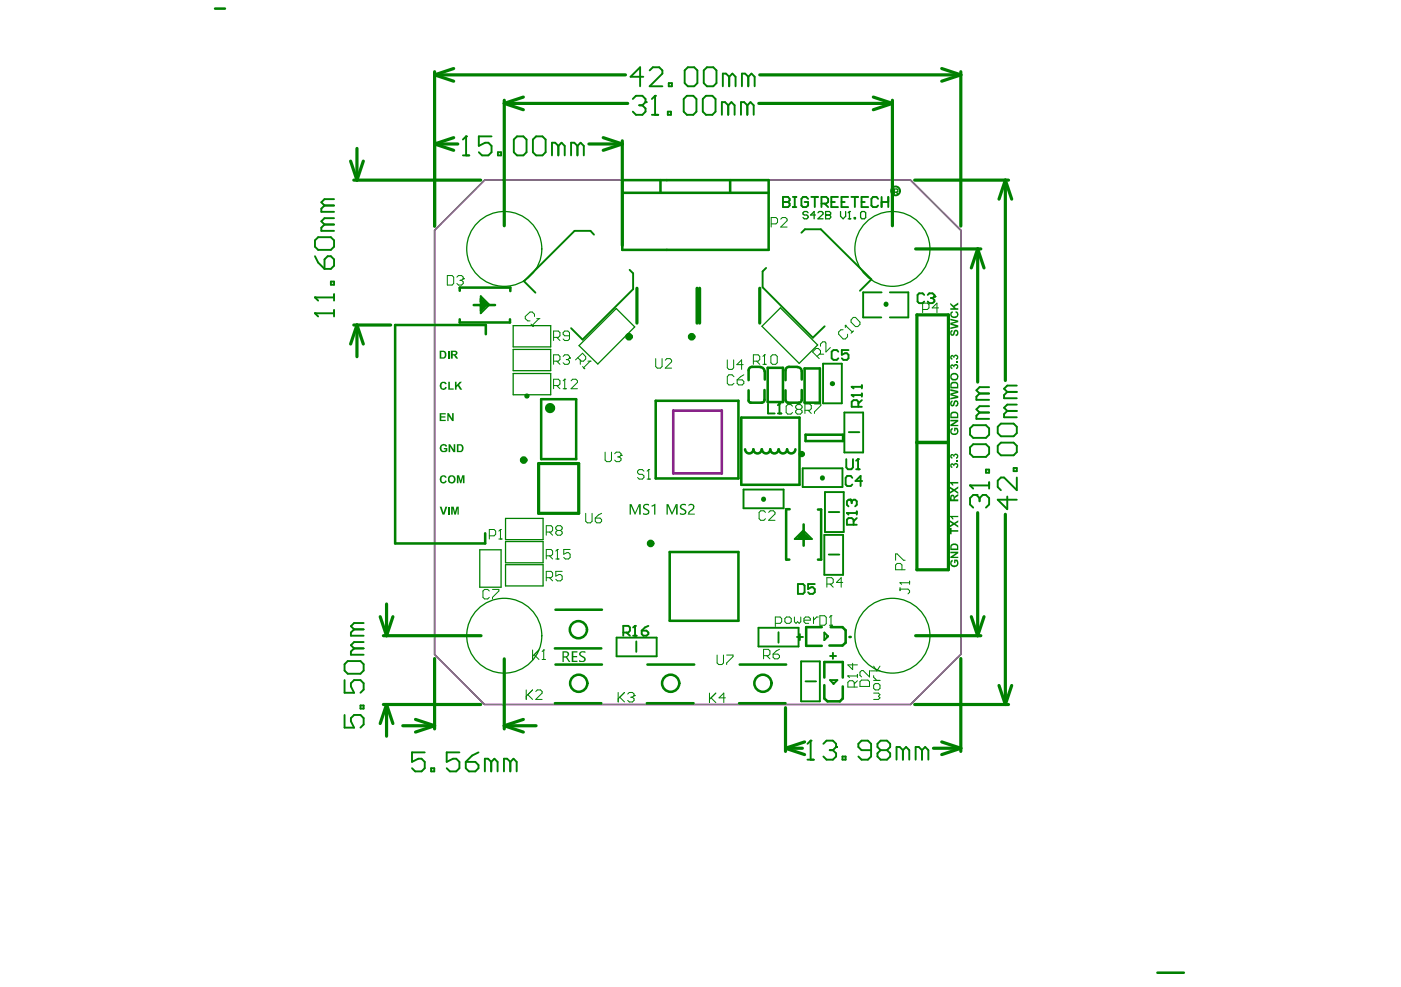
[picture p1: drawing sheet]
<svg xmlns="http://www.w3.org/2000/svg" width="287mm" height="202mm" viewBox="0 0 287 202" stroke-linecap="round" stroke-linejoin="round" font-family="sans-serif">
<path d="M99.2 36.9h87.2l10.3 10.3v86.8l-10.3 10.3h-87.2l-10.2-10.3v-86.8z" fill="none" stroke="#808080" stroke-width=".2"/>
<path d="M99.2 36.9h87.2l10.3 10.3v86.8l-10.3 10.3h-87.2l-10.2-10.3v-86.8z" fill="none" stroke="#800080" stroke-width=".33"/>
<path d="M137.8 84.1h10v12.9h-10z" fill="none" stroke="#800080" stroke-width=".52"/>
<g fill="none" stroke="#008000" stroke-width=".52">
<path d="M44 1.8h2M127.4 36.9h30v14.3h-30zM127.4 39.5h30M135.2 36.9v2.6M149.5 36.9v2.6M94.1 59.6l.1-.7h10.3v.7M94.1 65.4v.6h10.3v-.6M97 62.5h4.3M98.7 61.6l.9 .8M99.5 68.4v-1.8h-18.6v44.7h18.4v-2.1M153.3 75.8v2.1M153.3 79.9v2.1"/>
<path d="M154 75.1h1.7M156.5 79.9v2M156.6 76v1.7M157.2 75.3h3.1v7h-3.1zM160.8 75.8v2.1M160.8 79.9v2.1M161.5 75.1h1.7M164.1 76v1.7M164.1 79.9v2M164.7 75.5h3.1v7h-3.1zM110.8 81.8h7.2v12.2h-7.2zM134.2 82.1h17v15.9h-17z"/>
<path d="M151.8 85.5h11.9v13.8h-11.9zM153.7 82.5h2.2M161.3 82.5h2.2M164.9 89h7.7v1.3h-7.7zM137.1 113.1h14.1v14h-14.1zM161.7 104.3h-.8v10.2l.7 .1M164.5 109.2l-.9 .8M164.5 107.4v4.4M167.5 104.4h.6v10.2h-.6M113.6 132.8h9.5M113.7 136.1h9.5M113.7 124.9h9.5"/>
<path d="M132.5 136.1h9.6M151.4 136.1h9.5M168.2 128.4h-3.2v3.9h3.2M168.8 138.8v-3.2h3.7v3.2M170.1 128.4h2.4l.6 .7v2.5l-.6 .6h-2.7M173.9 130.5h.3M113.6 144h9.5M132.4 144h9.6M151.3 144h9.5M168.8 140.3v2.8l.6 .5h2.5l.6-.5v-2.5M236.9 199.2h5.5"/>
</g>
<g fill="none" stroke="#008000" stroke-width=".65">
<path d="M89 15.3l3.9 1.3M89 14.7v31.6M89 15.3h39M92.9 14l-3.9 1.3M107.1 19.9l-3.9 1.3M155.5 15.3h41.2M178.8 19.9l3.9 1.3M192.8 14l3.9 1.3M196.7 15.3l-3.9 1.3M196.7 14.7v31.6M71.8 33l1.3 3.9M72.4 36.9h26"/>
<path d="M73.1 30.4v6.5M74.4 33l-1.3 3.9M89 29.5l3.9 1.3M89 29.5h4.7M92.9 28.2l-3.9 1.3M103.2 20.5v25.7M103.2 21.2l3.9 1.3M103.2 21.2h25.3M120.6 29.5h6.8M123.5 28.2l3.9 1.3M127.4 28.8v21.5M127.4 29.5l-3.9 1.3"/>
<path d="M155.3 21.2h27.4M182.7 20.5v25.7M182.7 21.2l-3.9 1.3M187.3 36.9h19.2M205.8 36.9l1.3 3.9M205.8 36.9l-1.3 3.9M205.8 36.9v41M130.4 59v7.2M142.7 59v7.2M143.2 59v7.2M155.5 59v7.2M187.4 51h13.4"/>
<path d="M200.1 51l1.3 3.9M200.1 51l-1.3 3.9M200.1 51v27.3M72.4 66.6h7.6M73.1 66.6l1.3 3.9M73.1 66.6v6.5M73.1 66.6l-1.3 3.9M187.7 64.5h6.5v52.2h-6.5zM110.3 94.9h8.2v10.2h-8.2zM187.7 90.7h6.5M187.7 90.6h6.5M200.1 105v25.2"/>
<path d="M205.8 105.3v39M77.8 126.3l1.3 3.9M78.5 130.2h20M79.1 123.7v6.5M80.4 126.3l-1.3 3.9M89 134.9v14.4M103.2 134.9v14.4M187.4 130.2h13.4M196.7 134.9v19M198.8 126.3l1.3 3.9M201.4 126.3l-1.3 3.9M78.5 144.3h19.9"/>
<path d="M79.1 144.3l1.3 3.9M79.1 144.3v6.5M79.1 144.3l-1.3 3.9M82.5 148.6h6.5M85.1 147.3l3.9 1.3M89 148.6l-3.9 1.3M103.2 148.6h6.5M103.2 148.6l3.9 1.3M107.1 147.3l-3.9 1.3M160.8 153.2h3.5M160.8 153.2l3.9 1.3M160.8 144.9v9"/>
<path d="M164.7 151.9l-3.9 1.3M187.3 144.3h19.2M191.1 153.2h5.6M192.8 151.9l3.9 1.3M196.7 153.2l-3.9 1.3M204.5 140.4l1.3 3.9M207.1 140.4l-1.3 3.9"/>
</g>
<g fill="none" stroke="#008000" stroke-width=".39">
<path d="M121.6 48.1l-.7-.8h-3.3l-10.3 10.3 2.3 2.3M128.9 55.3l.7 .7v3.2l-10.3 10.4-2.4-2.4M156.8 54.9l-.7 .7v3.2l10.3 10.4 2.4-2.4M164.1 47.7l.7-.7h3.2l10.4 10.2-2.4 2.4M180.5 59.9h-3.8v5.1h3.7M182.2 59.9h3.7v5.1h-3.7M98.4 61.9l.7 .6v.3l-.5-.5v1.1M98.4 61.8h.3l.5 .4v.2zM98.4 61.2l1.2 1.2-1.2 1.2M99.2 62.4l-.4 .4h-.4l.2 .2h.5M100.1 62.3l-1.7-1.6v3.5l1.8-1.8M168.5 74.5h3.8v8.1h-3.8z"/>
<path d="M157.2 82.7v2h1.4M159.2 84.7h.8M159.6 82.7v2M164.3 95.9h8.2v3.8h-8.2zM172.9 84.5h3.8v8.2h-3.8zM173.8 88.5h2.1M152.2 100.3h8.2v3.8h-8.2zM163.2 110.4l1.3-1.2 1.2 1.2M163.8 110.1l.5-.5h.2l-.7 .8zM164.5 108.6l1.7 1.8h-3.5l1.7-1.7M164.5 109.6l.3 .4v.4l.2-.2v-.5M165.5 110.2h-1.1l.4-.5h-.2l-.7 .7"/>
<path d="M168.8 109.5h3.8v8.2h-3.8zM168.9 100.8h3.8v8.2h-3.8zM169.7 113.6h2.1M169.7 104.9h2.1M126.2 130.6h8.2v3.8h-8.2zM130.3 131.4v2.1M155.3 128.6h8.2v3.8h-8.2zM159.4 129.5v2.1M163.2 130.5h1.2M163.7 129.9v1.2M164 135.5h3.8v8.1h-3.8zM164.9 139.5h2.2"/>
<path d="M168.8 129.5l.7 .8-.7 .8zM169.3 130.3h.2M169.9 139.3h1.5l-.8 .8zM169.9 134.4h1.3M170.5 133.7v1.2M170.6 139.8v.3"/>
</g>
<path d="M105.1 66.7h7.6v4.3h-7.6zM105.1 71.6h7.6v4.3h-7.6zM105.1 76.5h7.6v4.3h-7.6zM118.5 70.8l7.7-7.6 3.7 3.8-7.5 7.6zM156 66.8l3.8-3.7 7.6 7.6-3.8 3.7zM98.2 112.6h4.4v7.7h-4.4zM103.5 106.2h7.7v4.3h-7.7zM103.5 110.9h7.7v4.4h-7.7zM103.5 115.7h7.7v4.3h-7.7z" fill="none" stroke="#008000" stroke-width=".26"/>
<path d="M170.4 78.6h.1M181.4 62.3h.1M168.4 97.9h.1M156.3 102.2v.1" fill="none" stroke="#008000" stroke-width="1"/>
<path d="M100.2 109.7h.9l.4-.3v-.6l-.4-.4h-.9v2M102.1 110.4h.7M102.5 108.4h.1M102.5 108.4l-.4 .4M102.5 108.4v2M119.9 105.1v1.7l.3 .3h.7l.3-.3v-1.7M121.9 106.1h.9l.4 .3v.4l-.4 .3h-.6l-.3-.3zM123.2 105.1l-.7 .4-.6 .6M146.8 134.2v1.6l.3 .3h.7l.3-.3v-1.6M148.8 134.2h1.3v.3l-1.3 1.3v.3" fill="none" stroke="#008000" stroke-width=".2"/>
<circle cx="159.6" cy="82.7" r=".2" fill="#008000"/>
<path d="M159.6 82.7l-.4 .3M173.2 94v1.7l.4 .4h.7l.3-.4v-1.7M175.3 96.1h.7M175.7 94v2.1" fill="none" stroke="#008000" stroke-width=".39"/>
<circle cx="175.7" cy="94" r=".2" fill="#008000"/>
<path d="M175.7 94l-.4 .4" fill="none" stroke="#008000" stroke-width=".39"/>
<path d="M188.9 63.4h1l.3-.3v-.7l-.3-.3h-1v1.9M192.1 63.1h-1.3l1-1v1.9M183.3 114.7v-1.3h.4l1.3 1.3h.3M184.3 119.4h.1M184.3 119.4h1.9M184.3 119.4l.3 .3M184.6 116.7v-1l-.3-.3h-.6l-.4 .3v1h2M186.2 119v.7M184.3 120.3v.7M184.3 120.7h1.6l.3 .3v.3l-.3 .3" fill="none" stroke="#008000" stroke-width=".2"/>
<g fill="#008000">
<path d="M194.5 95.1a.4 .4 0 0 1 .4-.2 .4 .4 0 0 1 .4 .2 .51 .51 0 0 1 .8-.1 .51 .51 0 0 1-.3 .8l-.1-.2a.26 .26 0 0 0 .2-.4 .26 .26 0 0 0-.4-.1 .26 .26 0 0 0-.1 .4h-.2l-.1-.3a.18 .18 0 0 0-.3 0 .18 .18 0 0 0 0 .3l.2 .1-.1 .2a.52 .52 0 0 1-.4-.7z"/>
<path d="M195.8 94.2h.4v.3h-.4z"/>
<path d="M194.5 93.2a.56 .56 0 0 1 .8-.1 .52 .52 0 0 1 .8 .1 .52 .52 0 0 1-.4 .8v-.4a.24 .24 0 0 0 .1-.3 .24 .24 0 0 0-.3-.1 .24 .24 0 0 0-.1 .3h-.3a.2 .2 0 0 0-.1-.2 .2 .2 0 0 0-.3 .2 .2 .2 0 0 0 .3 .1l-.1 .4a.52 .52 0 0 1-.4-.8z"/>
<path d="M194.5 74.8l.3-.2 .5 .2a.52 .52 0 0 1 .9 0 .52 .52 0 0 1-.5 .8v-.3a.28 .28 0 0 0 .2-.3 .28 .28 0 0 0-.4-.2 .28 .28 0 0 0-.1 .4l-.3-.1a.19 .19 0 0 0-.1-.2 .19 .19 0 0 0-.2 .1 .19 .19 0 0 0 .1 .3v.3a.52 .52 0 0 1-.4-.7z"/>
<path d="M195.8 74h.4v.3h-.4z"/>
<path d="M194.5 72.9a.37 .37 0 0 1 .4-.2 .37 .37 0 0 1 .4 .2 .52 .52 0 0 1 .9 0 .52 .52 0 0 1-.5 .8v-.3a.26 .26 0 0 0 .1-.4 .26 .26 0 0 0-.4-.1 .26 .26 0 0 0 0 .4l-.5-.3-.2 .2 .3 .2-.1 .3-.2-.1-.2-.2z"/>
<path d="M90 84.6h1.2v.3h-.9v.4h.9v.2h-.9v.5h.9v.2h-1.2z"/>
<path d="M91.6 84.6h.3l.7 1.1v-1.1h.3v1.6h-.3l-.8-1v1h-.2z"/>
</g>
<g fill="none" stroke="#008000" stroke-width=".2">
<path d="M131.8 96.5l-.3-.3h-.7l-.3 .3v.3l.3 .3h.7l.3 .4v.3l-.3 .3h-.7l-.3-.3M132.5 98.1h.6M132.8 96.2h.1M132.8 96.2v1.9M132.8 96.2l-.3 .3M100.2 121l-.4-.3h-.6l-.3 .3v1.3l.3 .4h.6l.4-.4M100.8 120.7h1.3v.3l-1.3 1.3v.4M156.3 134.3h1l.3-.3v-.7l-.3-.3h-1v1.9M157 134.3l.6 .6M158.3 134h.9l.4 .3v.3l-.4 .3h-.6l-.3-.3zM159.6 133l-.7 .3-.6 .7M167.8 126.1h1l.3 .3v1.3l-.3 .4h-1z"/>
<path d="M169.8 128.1h.6M170.1 126.1h.1M170.1 126.1v2M170.1 126.1l-.3 .3"/>
</g>
<path d="M173.4 105.1h2M174.7 107.5v-1.1l-.3-.3h-.7l-.3 .3v1.1h2M175.4 106.1l-.7 .7M175.4 104.7v.7" fill="none" stroke="#008000" stroke-width=".39"/>
<circle cx="173.4" cy="105.1" r=".2" fill="#008000"/>
<path d="M173.4 105.1l.3 .3M174 102.3h-.3l-.3 .4v.7l.3 .3" fill="none" stroke="#008000" stroke-width=".39"/>
<circle cx="174" cy="102.3" r=".2" fill="#008000"/>
<path d="M189.2 60.4l-.3-.3h-.7l-.4 .3v1.4l.4 .3h.7l.3-.3M189.9 60.4l.3-.3h.7l.4 .3v.3M174 102.3l.4 .4M174.4 102.7v.4M174.4 102.7l.3-.4h.4l.3 .4v.7l-.3 .3" fill="none" stroke="#008000" stroke-width=".39"/>
<path d="M178.2 137.4h2M178.8 138.4v.3l.7 .7M178.8 139.4h1.4M178.8 136.4l.7 1 .7-1M178.8 141.9h1l.4 .4-.4 .3 .4 .3-.4 .3h-1M178.8 140.3l.4-.3h.6l.4 .3v.7l-.4 .3h-.6l-.4-.3z" fill="none" stroke="#008000" stroke-width=".2"/>
<path d="M183.1 39.4l.7-.2v-.4l-.7-.1v1M183.5 39.4l.3 .3" fill="none" stroke="#008000" stroke-width=".26"/>
<circle cx="191.3" cy="60.7" r=".2" fill="#008000"/>
<path d="M190.6 61h.3M190.9 61l.4 .4v.4l-.4 .3h-.7l-.3-.3M191.3 60.7l-.4 .3" fill="none" stroke="#008000" stroke-width=".39"/>
<g fill="#008000">
<path d="M194.5 99.7l.8 .5 .9-.6v.4l-.6 .4 .6 .4v.4l-.9-.6-.8 .5v-.4l.5-.3-.5-.3z"/>
<path d="M194.5 98.7h1.7v.3h-1.2l.2 .4h-.3l-.4-.4z"/>
<path d="M194.5 108.1h.3v.5h1.4v.3h-1.4v.5h-.3z"/>
<path d="M194.5 106.6l.8 .5 .9-.5v.4l-.6 .3 .6 .4v.4l-.9-.6-.8 .5v-.4l.5-.3-.5-.3z"/>
<path d="M194.5 105.7h1.7v.2h-1.2l.2 .5h-.3l-.4-.6z"/>
<path d="M194.6 82.2l.4-.2-.1 .4a.23 .23 0 0 0-.1 .3 .23 .23 0 0 0 .3 .1v-.1a.59 .59 0 0 1 .3-.6 .59 .59 0 0 1 .7 0v.1a.73 .73 0 0 1-.4 1.1l-.1-.3a.37 .37 0 0 0 .3-.3 .37 .37 0 0 0-.2-.4l-.2 .2a.66 .66 0 0 1-.6 .8 .74 .74 0 0 1-.3-1z"/>
<path d="M194.5 79.7l1.7 .4v.4l-1.3 .3 1.3 .3v.4l-1.7 .3v-.3l1.2-.3-1.2-.2v-.4l1.2-.3-1.2-.2z"/>
<path d="M194.6 87.9l.4-.3 .1 .3a.52 .52 0 0 0-.1 .8 .52 .52 0 0 0 .8-.1l.1-.5-.1-.2h-.2v.4h-.3v-.7h.7v.1a.85 .85 0 0 1-.6 1.4 .85 .85 0 0 1-.8-1.2z"/>
<path d="M194.5 86h1.7v.3l-1.1 .7h1.1v.3h-1.7v-.3l1.2-.7h-1.2z"/>
<path d="M194.7 67.7l.3-.1-.2 .7a.18 .18 0 0 0 .2 .2 .18 .18 0 0 0 .1-.2l.1-.2a.54 .54 0 0 1 .7-.5 .54 .54 0 0 1 .3 .8l-.4 .4h-.1l-.1-.3a.29 .29 0 0 0 .3-.3 .29 .29 0 0 0-.3-.3l-.1 .2a.51 .51 0 0 1-.3 .6 .51 .51 0 0 1-.7-.3z"/>
<path d="M194.5 65.3l1.7 .4v.3l-1.3 .3 1.3 .3v.4l-1.7 .4v-.3l1.2-.3-1.2-.3v-.4l1.2-.2-1.2-.3z"/>
<path d="M194.6 64l.4-.3 .1 .3a.49 .49 0 0 0-.1 .8 .49 .49 0 0 0 .7-.1 .38 .38 0 0 0 .2-.4 .38 .38 0 0 0-.3-.3l.1-.3a.78 .78 0 0 1 .4 1.2 .78 .78 0 0 1-1.2 .1 .64 .64 0 0 1-.4-.8z"/>
<path d="M194.5 62l.7 .6 1-.6v.4l-.8 .5 .3 .2h.5v.3h-1.7v-.3h.8l-.8-.7z"/>
<path d="M194.5 101.5a.51 .51 0 0 1 .6-.2 .51 .51 0 0 1 .4 .5v-.2l.7-.4v.4l-.7 .5v.2h.7v.4h-1.7zM194.8 101.8v.5h.4v-.5l-.1-.2z"/>
<path d="M194.7 78.4l.4-.2a.77 .77 0 0 1 1.1 .7v.7h-1.7v-1zM194.9 78.6l-.1 .6h1.1v-.2a.63 .63 0 0 0-1-.4z"/>
<path d="M194.6 76.7l.5-.3a.82 .82 0 0 1 1 .4 .82 .82 0 0 1-.3 1.1 .82 .82 0 0 1-1.1-.3l-.2-.5zM194.9 76.9a.54 .54 0 0 0 .4 .7 .54 .54 0 0 0 .6-.6 .7 .7 0 0 0-1-.1z"/>
<path d="M194.7 84.4l.5-.1a.79 .79 0 0 1 1 .7v.7h-1.7v-1zM194.9 84.7l-.1 .6h1.1v-.2a.6 .6 0 0 0-.4-.5 .6 .6 0 0 0-.6 .1z"/>
</g>
<path d="M173.6 138.4h.1M173.6 138.4l.3 .4M173.6 138.4h1.9M174.5 135.8v1.3l-.9-.9h1.9M175.5 139.4l-.6 .7M175.5 138.1v.7M174.9 140.7v-1l-.4-.3h-.6l-.3 .3v1h1.9" fill="none" stroke="#008000" stroke-width=".2"/>
<g fill="#008000">
<path d="M194.6 114.9l.4-.3 .1 .4a.49 .49 0 0 0-.1 .7 .49 .49 0 0 0 .7 0l.2-.2v-.4l-.3-.2v.4h-.3v-.7h.7l.1 .2a.87 .87 0 0 1-.6 1.3 .87 .87 0 0 1-1-1.1z"/>
<path d="M194.5 113h1.7v.3l-1.1 .7h1.1v.3h-1.7v-.3l1.2-.7h-1.2z"/>
<path d="M90 103.8h.4l.4 1.2 .4-1.2h.4l-.6 1.6h-.4z"/>
<path d="M91.7 103.8h.3v1.6h-.3z"/>
<path d="M92.4 103.8h.5l.2 1.1 .4-1.1h.4v1.6h-.2v-1.3l-.4 1.3h-.3l-.3-1.3v1.3h-.3z"/>
<path d="M90.2 97.5l.3-.2a.74 .74 0 0 1 .9 .5l-.3 .1a.43 .43 0 0 0-.6-.2 .43 .43 0 0 0-.1 .6v.1a.36 .36 0 0 0 .4 .4 .36 .36 0 0 0 .3-.4l.3 .1a.77 .77 0 0 1-1 .4 .77 .77 0 0 1-.3-1.1z"/>
<path d="M93.5 97.3h.5l.3 1.1 .3-1.1h.5v1.7h-.3v-1.3l-.4 1.3h-.2l-.3-1.3v1.3h-.4z"/>
<path d="M90.1 78.4h.1a.73 .73 0 0 1 1.2 .2l-.3 .1a.38 .38 0 0 0-.5-.3 .38 .38 0 0 0-.2 .6h-.1a.55 .55 0 0 0 .6 .6l.2-.4 .3 .1a.75 .75 0 0 1-1 .5 .75 .75 0 0 1-.3-1.1z"/>
<path d="M91.8 78.2h.3v1.4h.8v.2h-1.1z"/>
<path d="M93.1 78.2h.4v.7l.6-.7h.5l-.6 .6 .6 1h-.4l-.5-.8-.2 .4v.4h-.4z"/>
<path d="M91.6 71.8h.4v1.6h-.4z"/>
<path d="M194.6 111.6a.86 .86 0 0 1 .9-.3 .86 .86 0 0 1 .7 .7v.7h-1.7zM194.9 111.8l-.1 .5h1.1v-.2a.56 .56 0 0 0-.8-.4z"/>
<path d="M91.8 97.7a.82 .82 0 0 1 1.3-.1 .82 .82 0 0 1-.2 1.3 .82 .82 0 0 1-1.2-.5zM92.1 97.8a.68 .68 0 0 0 .4 1 .55 .55 0 0 0 .4-.7 .55 .55 0 0 0-.7-.4z"/>
<path d="M90 71.8h.6a.83 .83 0 0 1 .8 .5 .83 .83 0 0 1-.2 1l-.3 .1h-.9zM90.3 72.1v1.1h.3a.56 .56 0 0 0 .5-.6 .56 .56 0 0 0-.6-.5z"/>
<path d="M92.3 71.8h.7a.47 .47 0 0 1 .6 .4 .47 .47 0 0 1-.4 .5l.6 .7h-.4l-.5-.6h-.2v.6h-.4zM92.7 72.1v.4h.2a.26 .26 0 0 0 .3-.1 .26 .26 0 0 0-.1-.3z"/>
</g>
<g fill="none" stroke="#008000" stroke-width=".2">
<path d="M91.6 56.4h1l.3 .4v1.3l-.3 .3h-1zM93.5 56.8l.4-.4h.6l.3 .4v.3M94.2 57.4h.3M94.5 57.4l.3 .3v.4l-.3 .3h-.6l-.4-.3M94.8 57.1h.1M94.8 57.1l-.3 .3M111.8 109h1l.3-.4v-.6l-.3-.3h-1v1.9M112.5 109l.6 .6M114.1 108.6l-.3-.3v-.3l.3-.3h.7l.3 .3v.3l-.3 .3M114.1 108.6l-.3 .4v.3l.3 .3h.7l.3-.3v-.3l-.3-.4M114.1 108.6h.7M107.7 141.3v1.9"/>
<path d="M108.1 142.3l.9 .9M109 141.3l-1.3 1.3M109.7 141.6l.3-.3h.7l.3 .3v.3l-1.3 1.3h1.3"/>
</g>
<g fill="#008000">
<path d="M128.9 103.3h.4l.7 1.7 .8-1.7h.4v2.1h-.4l.1-1.9-.8 1.9h-.2l-.7-1.9v1.9h-.3z"/>
<path d="M131.8 103.4l.3-.2h.6l.2 .1v.3a.58 .58 0 0 0-1 .2l.2 .3a.77 .77 0 0 1 .8 .9 .87 .87 0 0 1-1.3 .3v-.3a.57 .57 0 0 0 .6 .2 .57 .57 0 0 0 .5-.5l-.3-.2a.79 .79 0 0 1-.7-1z"/>
<path d="M133.4 103.5l.8-.3v2.2h-.3v-1.9l-.3 .3h-.2z"/>
</g>
<g fill="none" stroke="#008000" stroke-width=".2">
<path d="M118.3 73.3l.7 .7h.4l.5-.5v-.4l-.6-.8-1.5 1.4M118.8 73.7v.9M120.4 74h.4M120.8 74h.1M120.8 74l-1.4 1.3 .3 .2-.4-.4M148.9 73.7v1.6l.3 .4h.7l.3-.4v-1.6M150.3 77.1l-.4-.3h-.7l-.3 .3v1.4l.3 .3h.7l.4-.3M150.9 77.8h1l.4 .3v.4l-.4 .3h-.7l-.3-.3zM152.1 74.7h-1.3l1-1v2M152.3 76.8l-1.4 1M123.9 92.6v1.6l.3 .3h.7l.3-.3v-1.6M125.8 92.9l.4-.3h.6l.3 .3v.4"/>
<path d="M126.5 93.6h.3M126.8 93.6l.3 .3v.3l-.3 .3h-.6l-.4-.3M127.1 93.3h.1M127.1 93.3l-.3 .3M162.2 83.2l-.3-.3h-.6l-.4 .3v1.3l.4 .3h.6l.3-.3M163.2 83.8l-.3-.3v-.3l.3-.3h.7l.3 .3v.3l-.3 .3M163.2 83.8l-.3 .4v.3l.3 .3h.7l.3-.3v-.3l-.3-.4M163.2 83.8h.7M164.8 84h1l.3-.3v-.6l-.3-.4h-1v2M165.4 84l.7 .7M166.7 82.7h1.3v.4l-1.3 1.3v.3M169.3 119.6h1l.3-.3v-.7l-.3-.3h-1v2"/>
<path d="M169.9 119.6l.7 .7M172.5 119.3h-1.3l1-1v2"/>
</g>
<path d="M171.6 72l-.3-.3h-.7l-.3 .3v1.4l.3 .3h.7l.3-.3M173.7 71.7h-1.4v1l.7-.4h.4l.3 .4v.7l-.3 .3h-.7l-.4-.3M174.5 97.9l-.3-.4h-.8l-.3 .4v1.3l.3 .3h.8l.3-.3M176.5 98.5h-1.4l1.1-1v2M163.3 119.6h1.1l.3 .3v1.4l-.3 .3h-1.1zM166.8 119.6h-1.4v1.1l.7-.4h.3l.4 .4v.6l-.4 .3h-.6l-.4-.3" fill="none" stroke="#008000" stroke-width=".39"/>
<g fill="#008000">
<path d="M90.1 91.3a.74 .74 0 0 1 .8-.4 .74 .74 0 0 1 .6 .5l-.3 .1a.47 .47 0 0 0-.7-.2 .47 .47 0 0 0-.1 .7v.1a.54 .54 0 0 0 .8 .1v-.2h-.3v-.2h.7v.6l-.4 .2a.88 .88 0 0 1-1-.3 .88 .88 0 0 1-.1-1z"/>
<path d="M91.8 91h.4l.7 1.1v-1.1h.3v1.6h-.4l-.6-1.1v1.1h-.4z"/>
<path d="M93.5 91h.7a.81 .81 0 0 1 .7 .8 .81 .81 0 0 1-.8 .8h-.6zM93.9 91.2v1.1h.3a.58 .58 0 0 0 .4-.7 .58 .58 0 0 0-.7-.4z"/>
</g>
<g fill="none" stroke="#008000" stroke-width=".2">
<path d="M109.4 64.8v-.4l-.4-.5h-.5l-1 .9v.5l.6 .4h.4M109.9 65.3h.4M110.3 65.3h.1M110.3 65.3l-1.3 1.3 .2 .3-.5-.5M111.8 118.3h1l.3-.3v-.7l-.3-.3h-1v2M112.5 118.3l.6 .7M115.1 117h-1.3v1l.6-.3h.4l.3 .3v.6l-.3 .4h-.7l-.3-.4M109 133.1v2M109.4 134.1l.9 1M110.3 133.1l-1.3 1.3M111 135.1h.6M111.3 133.1h.1"/>
<path d="M111.3 133.1v2M111.3 133.1l-.3 .3M126.5 141.8v2M126.9 142.8l1 1M127.9 141.8l-1.4 1.3M128.5 142.1l.3-.3h.7l.3 .3v.4M129.2 142.8h.3M129.5 142.8l.3 .3v.3l-.3 .4h-.7l-.3-.4M129.8 142.5h.1M129.8 142.5l-.3 .3"/>
</g>
<path d="M127.6 129.5h1l.4-.3v-.7l-.4-.3h-1v2M128.2 129.5l.8 .7M129.6 130.2h.7M130 128.2v2" fill="none" stroke="#008000" stroke-width=".39"/>
<circle cx="130" cy="128.2" r=".2" fill="#008000"/>
<path d="M174.4 80.9h2M175.7 83.3v-1l-.3-.3h-.7l-.3 .3v1h2M176.4 82l-.7 .6M176.4 80.6v.6M130 128.2l-.4 .3M131.4 129.2h.9l.4 .3v.4l-.4 .3h-.6l-.3-.3zM132.7 128.2l-.7 .3-.6 .7" fill="none" stroke="#008000" stroke-width=".39"/>
<path d="M158.7 127.7h1l.3-.4v-.6l-.3-.3h-1v1.9M160.7 126.7l.3-.3h.7l.3 .3v.6l-.3 .4h-.7l-.3-.4zM162.6 126.4v.9l.4 .4 .3-.4 .3 .4 .3-.4v-.9M164.6 127h1.3v-.3l-.3-.3h-.7l-.3 .3v.6l.3 .4h.7M166.5 126.4v1.3M167.5 126.4h-.3l-.7 .6M176 139.6l.4-.3h1.3l.3 .3v1h-2zM178 137.3v1.3l-1.3-1.3h-.3l-.4 .4v.6l.4 .3M145.2 141.9v2M145.6 142.9l.9 1M146.5 141.9l-1.3 1.3M148.5 142.9h-1.3l1-1v2" fill="none" stroke="#008000" stroke-width=".2"/>
<circle cx="174.4" cy="80.9" r=".2" fill="#008000"/>
<path d="M174.4 79.2h2M176.4 78.9v.7M174.4 80.9l.3 .3" fill="none" stroke="#008000" stroke-width=".39"/>
<circle cx="174.4" cy="79.2" r=".2" fill="#008000"/>
<g fill="none" stroke="#008000" stroke-width=".39">
<path d="M64.5 64.2h3.9M68.4 63.5v1.3M174.4 79.2l.3 .4M70.5 136l.7-.6h2.6l.6 .6v1.3l-.6 .7h-2.6l-.7-.7zM70.5 139.3v2.6h2l-.7-1.3v-.7l.7-.6h1.3l.6 .6v1.3l-.6 .7M72.5 128.9l-.7 .6v.7h2.6M72.5 132.8l-.7 .6v.7h2.6M72.5 132.8h1.9M72.5 128.9h1.9M74.4 131.5h-1.9l-.7 .6 .7 .7M74.4 127.6h-1.9l-.7 .6 .7 .7M70.5 146.4v2.6h2l-.7-1.3v-.6l.7-.7h1.3l.6 .7v1.3l-.6 .6"/>
<path d="M73.8 144.5h.6v.6h-.6z"/>
</g>
<path d="M172.6 67.5h-.5l-.4 .5v.4l.9 1h.5l.4-.4v-.6M173.1 66.6h.1M173.1 66.6l1.4 1.4M173.1 66.6v.5M174.7 65h.4l.9 1v.4l-.4 .5h-.5l-.9-.9v-.5zM174.7 67.8l-.5 .5" fill="none" stroke="#008000" stroke-width=".2"/>
<g fill="none" stroke="#008000" stroke-width=".26">
<path d="M165.4 43.6l-.2-.3h-.5l-.3 .3v.2l.3 .2h.5l.2 .3v.3l-.2 .2h-.5l-.3-.2M166.9 44h-.9l.7-.7v1.5M167.5 43.6l.2-.3h.5l.3 .3v.2l-1 1h1M169 44h.1M169 43.3h.8l.3 .3v.2l-.3 .2 .3 .3v.3l-.3 .2h-.8zM169 44h.8M172.1 43.3v1l.5 .5 .5-.5v-1M173.6 44.8h.6M173.9 43.3h.1M173.9 43.3v1.5M173.9 43.3l-.3 .3M174.9 44.6h.2v.2h-.2z"/>
<path d="M176.2 43.6l.2-.3h.6l.2 .3v1l-.2 .2h-.6l-.2-.2z"/>
</g>
<circle cx="64.5" cy="64.2" r=".2" fill="#008000"/>
<path d="M64.5 64.2l.6 .6M64.5 60.9h3.9M68.4 60.3v1.3" fill="none" stroke="#008000" stroke-width=".39"/>
<circle cx="64.5" cy="60.9" r=".2" fill="#008000"/>
<g fill="none" stroke="#008000" stroke-width=".39">
<path d="M64.5 49.2l.6-.6h2.6l.7 .6v1.3l-.7 .7h-2.6l-.6-.7zM64.5 52.5l.6 1.3 1.3 1.3M66.4 53.1l.7-.6h.6l.7 .6v1.3l-.7 .7h-1.3zM66.4 46l-.6 .6v.7h2.6M66.4 42.1l-.6 .6v.7h2.6M66.4 46h2M66.4 42.1h2M67.7 57.7h.7v.6h-.7zM68.4 44.7h-2l-.6 .6 .6 .7M68.4 40.8h-2l-.6 .6 .6 .7M64.5 60.9l.6 .7M208.2 79h-2l-.6 .6 .6 .7"/>
<path d="M204.2 87.4l.7-.6h2.6l.7 .6v1.3l-.7 .7h-2.6l-.7-.7zM204.2 91.3l.7-.6h2.6l.7 .6v1.3l-.7 .7h-2.6l-.7-.7zM206.2 84.2l-.6 .6v.7h2.6M206.2 80.3l-.6 .6v.7h2.6M206.2 84.2h2M206.2 80.3h2M207.5 95.8h.7v.7h-.7zM208.2 97.8v2.6l-2.6-2.6h-.7l-.7 .6v1.3l.7 .7M208.2 82.9h-2l-.6 .6 .6 .7M206.2 101.7v2.6l-2-2h4"/>
</g>
<path d="M167.3 73l.7-.7v-.5l-.5-.4h-.4l-.8 .7 1.4 1.3M167.7 72.5h.9M168 70.9v-.4l.4-.5h.5l.2 .3v1.8l.9-.9" fill="none" stroke="#008000" stroke-width=".2"/>
<g fill="#008000">
<path d="M136.4 103.3h.4l.8 1.7 .7-1.7h.4v2.1h-.3l.1-1.9-.9 1.9h-.1l-.8-1.9v1.9h-.3z"/>
<path d="M139.3 103.4l.4-.2h.5l.2 .1v.3a.5 .5 0 0 0-.6-.2 .5 .5 0 0 0-.3 .6l.3 .1a.82 .82 0 0 1 .6 1.2l-.9 .2-.3-.2v-.3a.59 .59 0 0 0 .6 .2 .59 .59 0 0 0 .4-.5l-.2-.2a.79 .79 0 0 1-.8-1z"/>
<path d="M140.9 103.4a.71 .71 0 0 1 1.2 .1 .71 .71 0 0 1-.4 1l-.4 .3-.2 .4h1.1v.2h-1.4l.1-.2a1.14 1.14 0 0 1 .8-1 .47 .47 0 0 0-.1-.8 .47 .47 0 0 0-.7 .3z"/>
</g>
<g fill="none" stroke="#008000" stroke-width=".2">
<path d="M113.3 69.1h1l.3-.3v-.7l-.3-.3h-1v1.9M113.3 74h1l.3-.4v-.6l-.3-.3h-1v1.9M113.3 79h1l.3-.4v-.6l-.3-.3h-1v1.9M114 79l.6 .6M114 74l.6 .6M114 69.1l.6 .6M115.3 79.6h.6M115.3 73l.3-.3h.7l.3 .3v.3M115.6 77.7h.1M115.6 77.7l-.3 .3M115.6 77.7v1.9M115.9 73.6h.4"/>
<path d="M116.3 73.6l.3 .4v.3l-.3 .3h-.7l-.3-.3M116.6 73.3h.1M116.6 68.8h-1l-.3-.4v-.3l.3-.3h.7l.3 .3v1.3l-.3 .3h-.7l-.3-.3M116.6 73.3l-.3 .3M116.9 78l.3-.3h.7l.3 .3v.3l-1.3 1.3h1.3M134.2 73.4v1.7l.4 .3h.6l.3-.3v-1.7M136.2 73.8l.3-.4h.7l.3 .4v.3l-1.3 1.3h1.3M154.2 74h1l.3-.4v-.6l-.3-.3h-1v1.9M154.9 74l.6 .6M156.2 74.6h.6M156.5 72.7h.1M156.5 72.7l-.3 .3"/>
<path d="M156.5 72.7v1.9M157.8 73l.3-.3h.7l.3 .3v1.3l-.3 .3h-.7l-.3-.3zM156.7 104.9l-.3-.3h-.7l-.3 .3v1.3l.3 .4h.7l.3-.4M157.4 104.9l.3-.3h.6l.4 .3v.4l-1.3 1.3h1.3"/>
</g>
<path d="M129.5 20.3l.7-.7h1.3l.6 .7v.6" fill="none" stroke="#008000" stroke-width=".39"/>
<circle cx="132.1" cy="20.9" r=".2" fill="#008000"/>
<path d="M134.1 19.6v3.9M130.8 21.6h.7M131.5 21.6l.6 .6v.7l-.6 .6h-1.3l-.7-.6M132.1 20.9l-.6 .7M133.5 23.5h1.3" fill="none" stroke="#008000" stroke-width=".39"/>
<circle cx="134.1" cy="19.6" r=".2" fill="#008000"/>
<g fill="none" stroke="#008000" stroke-width=".39">
<path d="M131.7 15.7h-2.6l1.9-1.9v3.9M133 14.4l.6-.6h1.4l.6 .6v.7l-2.6 2.6h2.6M134.1 19.6l-.6 .7M136.9 17h.7v.7h-.7zM140.2 14.4l.6-.6h1.3l.7 .6v2.6l-.7 .7h-1.3l-.6-.7zM144.1 14.4l.6-.6h1.3l.7 .6v2.6l-.7 .7h-1.3l-.6-.7zM149.3 15.7l-.7-.6h-.6v2.6M149.3 15.7v2M149.3 15.7l.6-.6 .7 .6v2M153.2 15.7l-.7-.6h-.6v2.6M153.2 15.7v2M153.2 15.7l.6-.6 .7 .6v2"/>
<path d="M136.7 22.9h.7v.6h-.7zM140 20.3l.6-.7h1.3l.7 .7v2.6l-.7 .6h-1.3l-.6-.6zM143.9 20.3l.6-.7h1.3l.7 .7v2.6l-.7 .6h-1.3l-.6-.6zM149.1 21.6l-.7-.7h-.6v2.6M149.1 21.6v1.9M149.1 21.6l.6-.7 .7 .7v1.9M153 21.6l-.7-.7h-.6v2.6M153 21.6v1.9M153 21.6l.6-.7 .7 .7v1.9"/>
</g>
<path d="M157.9 45.9h1l.3-.4v-.6l-.3-.3h-1v1.9M159.8 44.9l.4-.3h.6l.3 .3v.3l-1.3 1.3h1.3M111.8 113.8h1l.3-.3v-.6l-.3-.4h-1v2M112.5 113.8l.6 .7M113.8 114.5h.6M114.1 112.5h.1M114.1 112.5l-.3 .4M114.1 112.5v2M116.7 112.5h-1.3v1l.7-.3h.3l.3 .3v.7l-.3 .3h-.7l-.3-.3" fill="none" stroke="#008000" stroke-width=".2"/>
<g fill="#008000">
<path d="M117 133.4h1.2v.2h-.8v.8h.7v.2h-.7v.7h.8v.3h-1.2z"/>
<path d="M118.6 133.7a1.11 1.11 0 0 1 1.2-.3v.4a.55 .55 0 0 0-.6-.2 .55 .55 0 0 0-.3 .5l.2 .2a.68 .68 0 0 1 .7 .4 .68 .68 0 0 1-.2 .8l-.9 .1-.2-.1v-.3a.59 .59 0 0 0 .6 .2 .59 .59 0 0 0 .5-.5l-.5-.4a.67 .67 0 0 1-.5-.8z"/>
<path d="M115.2 133.4h.6a.59 .59 0 0 1 .7 .5 .59 .59 0 0 1-.5 .6l.8 1.1h-.3l-.7-.9h-.4v.9h-.2zM115.4 133.6v.8h.3a.39 .39 0 0 0 .5-.3 .39 .39 0 0 0-.4-.5z"/>
</g>
<path d="M94.8 31.8h1.3M95.4 27.9v3.9" fill="none" stroke="#008000" stroke-width=".39"/>
<circle cx="95.4" cy="27.9" r=".2" fill="#008000"/>
<path d="M95.4 27.9l-.6 .7M100.6 27.9h-2.6v2l1.3-.7h.7l.6 .7v1.3l-.6 .6h-1.3l-.7-.6M101.9 31.2h.7v.6h-.7zM105.2 28.6l.6-.7h1.3l.7 .7v2.6l-.7 .6h-1.3l-.6-.6zM109.1 28.6l.6-.7h1.3l.7 .7v2.6l-.7 .6h-1.3l-.6-.6zM114.3 29.9l-.6-.7h-.7v2.6M114.3 29.9v1.9M114.3 29.9l.7-.7 .6 .7v1.9M118.2 29.9l-.6-.7h-.7v2.6M118.2 29.9v1.9M118.2 29.9l.7-.7 .6 .7v1.9M199.9 101.4h-.7l-.6 .6v1.3l.6 .7" fill="none" stroke="#008000" stroke-width=".39"/>
<circle cx="199.9" cy="101.4" r=".2" fill="#008000"/>
<path d="M198.6 99.4h3.9M202.5 98.8v1.3M199.9 101.4l.6 .6M200.5 102v.7M200.5 102l.7-.6h.6l.7 .6v1.3l-.7 .7" fill="none" stroke="#008000" stroke-width=".39"/>
<circle cx="198.6" cy="99.4" r=".2" fill="#008000"/>
<path d="M160.3 40.3v2.1h1l.4-.3v-.4l-.4-.3h-1M202.5 79.3h-2l-.6 .6 .6 .7M198.6 99.4l.6 .7M198.6 87.7l.6-.6h2.6l.7 .6v1.3l-.7 .7h-2.6l-.6-.7zM198.6 91.6l.6-.6h2.6l.7 .6v1.3l-.7 .7h-2.6l-.6-.7zM200.5 84.5l-.6 .6v.7h2.6M200.5 80.6l-.6 .6v.7h2.6M200.5 84.5h2M200.5 80.6h2M201.8 96.2h.7v.6h-.7zM202.5 83.2h-2l-.6 .6 .6 .7" fill="none" stroke="#008000" stroke-width=".39"/>
<circle cx="160.3" cy="41.4" r=".2" fill="#008000"/>
<g fill="none" stroke="#008000" stroke-width=".39">
<path d="M160.3 40.3h1l.4 .4v.3l-.4 .4h-1M162.3 40.3h.7M162.3 42.4h.7M162.7 40.3v2.1M165.4 40.7l-.4-.4h-.6l-.3 .4v1.4l.3 .3h.6l.4-.3v-.7h-.7M166.1 40.3h1.4M166.8 40.3v2.1M168.2 41.7h.9l.4-.3v-.7l-.4-.4h-.9v2.1M168.8 41.7l.7 .7M170.2 41.4h.7M171.6 40.3h-1.4v2.1h1.4M172.3 41.4h.6"/>
<path d="M173.6 40.3h-1.3v2.1h1.3M174.3 40.3h1.4M175 40.3v2.1M176.4 41.4h.6M177.7 40.3h-1.3v2.1h1.3M179.8 40.7l-.4-.4h-.7l-.3 .4v1.4l.3 .3h.7l.4-.3M180.5 41.4h1.3M180.5 40.3v2.1M181.8 40.3v2.1M165.3 155.6h1.3M166 151.7v3.9"/>
</g>
<circle cx="166" cy="151.7" r=".2" fill="#008000"/>
<path d="M166 151.7l-.7 .6M168.6 152.3l.6-.6h1.3l.7 .6v.7" fill="none" stroke="#008000" stroke-width=".39"/>
<circle cx="171.2" cy="153" r=".2" fill="#008000"/>
<g fill="none" stroke="#008000" stroke-width=".39">
<path d="M86.9 154.1h-2.6v1.9l1.3-.6h.7l.6 .6v1.3l-.6 .7h-1.3l-.7-.7M88.3 157.3h.6v.7h-.6zM94 154.1h-2.6v1.9l1.3-.6h.7l.6 .6v1.3l-.6 .7h-1.3l-.7-.7M95.4 156h1.9l.7 .7v.6l-.7 .7h-1.3l-.6-.7zM98 154.1l-1.3 .6-1.3 1.3M100.6 156l-.7-.6h-.6v2.6M100.6 156v2M100.6 156l.6-.6 .7 .6v2M104.5 156l-.7-.6h-.6v2.6M104.5 156v2M104.5 156l.6-.6 .7 .6v2M169.9 153.6h.6"/>
<path d="M170.5 153.6l.7 .7v.6l-.7 .7h-1.3l-.6-.7M171.2 153l-.7 .6M172.5 154.9h.6v.7h-.6zM178.3 153.6h-1.9l-.7-.6v-.7l.7-.6h1.3l.6 .6v2.6l-.6 .7h-1.3l-.7-.7M180.3 153.6h1.3M180.3 153.6l-.7 .7v.6l.7 .7h1.3l.6-.7v-.6l-.6-.7M180.3 153.6l-.7-.6v-.7l.7-.6h1.3l.6 .6v.7l-.6 .6M184.8 153.6l-.6-.6h-.7v2.6M184.8 153.6v2M184.8 153.6l.7-.6 .6 .6v2M188.7 153.6l-.6-.6h-.7v2.6M188.7 153.6v2"/>
<path d="M188.7 153.6l.7-.6 .7 .6v2"/>
<circle cx="183.3" cy="39.1" r=".91"/>
</g>
<g fill="none" stroke="#008000" stroke-width=".78">
<circle cx="128.8" cy="69" r=".39"/>
<circle cx="141.6" cy="69" r=".39"/>
<circle cx="107.2" cy="94.2" r=".39"/>
<circle cx="133.2" cy="111.3" r=".39"/>
</g>
<circle cx="112.6" cy="83.6" r=".52" fill="none" stroke="#008000" stroke-width="1"/>
<g fill="none" stroke="#008000" stroke-width=".52">
<path d="M154 75.1a.72 .72 0 0 0-.7 .7M155.7 75.2a.85 .85 0 0 1 .8 .8M161.5 75.1a.72 .72 0 0 0-.7 .7M163.3 75.2a.85 .85 0 0 1 .8 .8M152.5 92a.85 .85 0 0 0 .9 .9 .85 .85 0 0 0 .8-.9 .85 .85 0 0 0 .9 .9 .85 .85 0 0 0 .8-.9M153.3 82v.2l.4 .3M156 92a.85 .85 0 0 0 .8 .9 .85 .85 0 0 0 .9-.9 .85 .85 0 0 0 .8 .9 .85 .85 0 0 0 .9-.9M156.5 81.9a.59 .59 0 0 1-.6 .6M159.4 92a.85 .85 0 0 0 .9 .9 .85 .85 0 0 0 .8-.9 .85 .85 0 0 0 .9 .9 .85 .85 0 0 0 .8-.9M160.9 82l.2 .4 .2 .1M164.1 81.9a.59 .59 0 0 1-.6 .6"/>
<circle cx="118.4" cy="129" r="1.76"/>
<circle cx="118.5" cy="139.9" r="1.76"/>
<circle cx="137.3" cy="139.9" r="1.76"/>
<circle cx="156.2" cy="139.9" r="1.76"/>
</g>
<g fill="none" stroke="#008000" stroke-width=".65">
<circle cx="107.9" cy="81.1" r=".2"/>
<circle cx="164.1" cy="93" r=".33"/>
</g>
<g fill="none" stroke="#008000" stroke-width=".26">
<circle cx="103.2" cy="51" r="7.7"/>
<circle cx="182.7" cy="51" r="7.7"/>
<circle cx="103.2" cy="130.2" r="7.7"/>
<circle cx="182.7" cy="130.2" r="7.7"/>
</g>
</svg>
